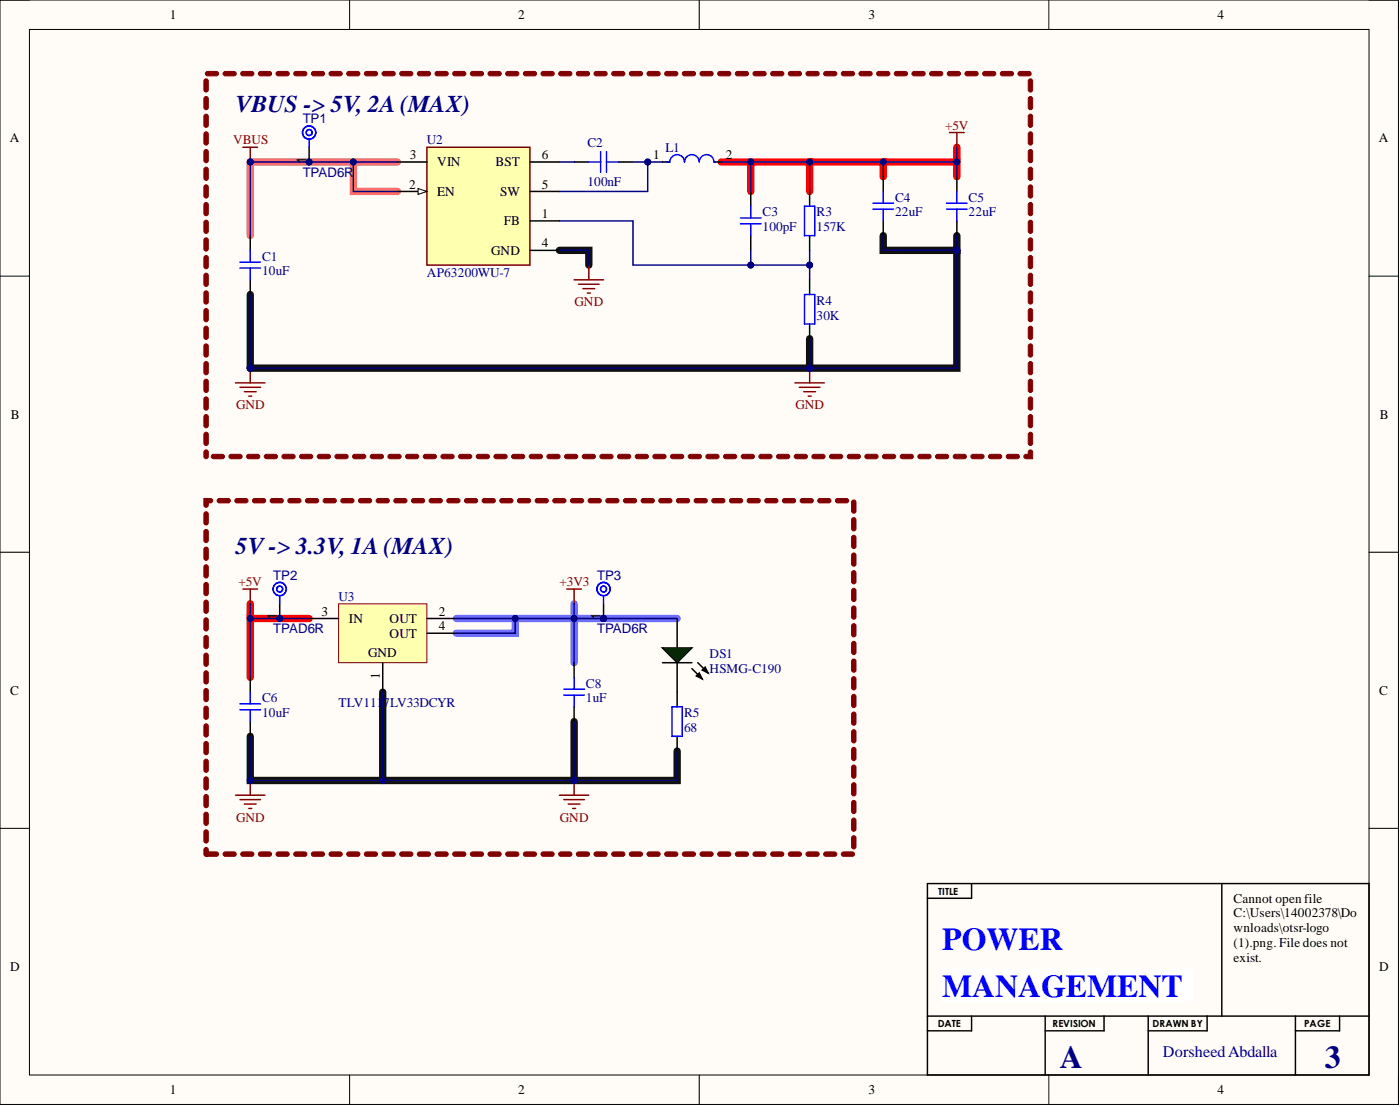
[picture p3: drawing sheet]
<svg xmlns="http://www.w3.org/2000/svg" width="241mm" height="190mm" viewBox="0 0 241 190" stroke-linecap="round" stroke-linejoin="round" font-family="sans-serif">
<defs><g id="words">
<g font-size="5.5" fill="#00f">
<text x="162.4" y="163.7">POWER</text>
<text x="162.4" y="171.8">MANAGEMENT</text>
</g>
<g font-size="5.5" fill="#000080">
<text x="182.7" y="184">A</text>
<text x="228.3" y="184">3</text>
</g>
<g font-size="4.1" fill="#000080">
<text x="40.6" y="19.4">VBUS -&gt; 5V,2A(MAX)</text>
<text x="40.6" y="95.5">5V-&gt; 3.3V,1A(MAX)</text>
</g>
<text font-size="2.8" fill="#000080" x="200.4" y="182">DorsheedAbdalla</text>
<g font-size="2.3">
<text x="29.3" y="3.3">1</text>
<text x="89.3" y="3.3">2</text>
<text x="149.7" y="3.3">3</text>
<text x="209.8" y="3.3">4</text>
<text x="1.7" y="24.5">A</text>
<text x="52.8" y="28.2" transform="rotate(-90 52.8 28.2)">1</text>
<text x="70.6" y="27.4">3</text>
<text x="75.4" y="28.7">VIN</text>
<text x="85.4" y="28.7">BST</text>
<text x="93.4" y="27.4">6</text>
<text x="112.6" y="27.4">1</text>
<text x="125.1" y="27.4">2</text>
<text x="237.7" y="24.5">A</text>
<text x="70.5" y="32.5">2</text>
<text x="75.4" y="33.7">EN</text>
<text x="86.2" y="33.7">SW</text>
<text x="93.4" y="32.5">5</text>
<text x="86.9" y="38.8">FB</text>
<text x="93.4" y="37.5">1</text>
<text x="84.7" y="43.9">GND</text>
<text x="93.4" y="42.6">4</text>
<text x="1.9" y="72.1">B</text>
<text x="237.8" y="72.1">B</text>
<text x="47.7" y="106.9" transform="rotate(-90 47.7 106.9)">1</text>
<text x="55.4" y="106">3</text>
<text x="60.1" y="107.3">IN</text>
<text x="67.2" y="107.3">OUT</text>
<text x="75.6" y="106">2</text>
<text x="103.5" y="106.9" transform="rotate(-90 103.5 106.9)">1</text>
<text x="63.4" y="113.1">GND</text>
<text x="67.2" y="109.8">OUT</text>
<text x="75.6" y="108.6">4</text>
<text x="1.8" y="119.6">C</text>
<text x="65.5" y="117" transform="rotate(-90 65.5 117)">1</text>
<text x="237.7" y="119.6">C</text>
<text x="212.6" y="155.5">Cannot open file</text>
<text x="212.6" y="158">C:\Users\14002378\Do</text>
<text x="212.6" y="160.6">wnloads\otsr-logo</text>
<text x="1.8" y="167.2">D</text>
<text x="212.6" y="163.1">(1).png. File does not</text>
<text x="212.6" y="165.6">exist.</text>
<text x="237.7" y="167.2">D</text>
<text x="29.3" y="188.5">1</text>
<text x="89.3" y="188.5">2</text>
<text x="149.7" y="188.5">3</text>
<text x="209.8" y="188.5">4</text>
</g>
<g font-size="2.3" fill="#000080">
<text x="52.2" y="21.2">TP1</text>
<text x="73.6" y="24.9">U2</text>
<text x="101.2" y="25.4">C2</text>
<text x="114.7" y="26.1">L1</text>
<text x="52.2" y="30.4">TPAD6R</text>
<text x="101.2" y="32">100nF</text>
<text x="154.3" y="34.8">C4</text>
<text x="166.9" y="34.8">C5</text>
<text x="131.4" y="37.3">C3</text>
<text x="131.4" y="39.8">100pF</text>
<text x="140.7" y="37.3">R3</text>
<text x="140.7" y="39.8">157K</text>
<text x="154.3" y="37.3">22uF</text>
<text x="166.9" y="37.3">22uF</text>
<text x="45.2" y="44.9">C1</text>
<text x="45.2" y="47.4">10uF</text>
<text x="73.6" y="47.7">AP63200WU-7</text>
<text x="140.7" y="52.5">R4</text>
<text x="140.7" y="55">30K</text>
<text x="47.1" y="99.9">TP2</text>
<text x="102.9" y="99.9">TP3</text>
<text x="58.4" y="103.5">U3</text>
<text x="47.1" y="109.1">TPAD6R</text>
<text x="102.9" y="109.1">TPAD6R</text>
<text x="122.3" y="113.4">DS1</text>
<text x="101" y="118.5">C8</text>
<text x="122.3" y="115.9">HSMG-C190</text>
<text x="45.2" y="121">C6</text>
<text x="45.2" y="123.5">10uF</text>
<text x="58.4" y="121.8">TLV111</text>
<text x="66.1" y="121.8">7LV33DCYR</text>
<text x="101" y="121">1uF</text>
<text x="117.9" y="123.5">R5</text>
<text x="117.9" y="126.1">68</text>
</g>
<g font-size="2.3" fill="#800000">
<text x="162.9" y="22.3">+5V</text>
<text x="40.2" y="24.9">VBUS</text>
<text x="99" y="52.8">GND</text>
<text x="40.7" y="70.5">GND</text>
<text x="137.1" y="70.5">GND</text>
<text x="41.1" y="101">+5V</text>
<text x="96.4" y="101">+3V3</text>
<text x="40.7" y="141.5">GND</text>
<text x="96.5" y="141.5">GND</text>
</g>
<g font-size="1.7">
<text x="161.7" y="154.1">TITLE</text>
<text x="161.6" y="177">DATE</text>
<text x="181.4" y="177">REVISION</text>
<text x="198.7" y="177">DRAWN BY</text>
<text x="224.8" y="177">PAGE</text>
</g>
</g></defs>
<path d="M0 0h241v190.2h-241z" fill-rule="evenodd" fill="#fffcf8"/>
<path d="M0 0h241v190.2h-241z" fill="none" stroke="#000" stroke-width=".17"/>
<path d="M5.1 5.1h230.9v180.1h-230.9z" fill-rule="evenodd" fill="#fffcf8"/>
<g fill="none" stroke="#000" stroke-width=".17">
<path d="M0 0h5.1M5.1 5.1h230.9v180.1h-230.9zM60.3 0v5.1M120.5 0v5.1M180.8 0v5.1M236 0h5v5.1M0 47.6h5.1M236 47.6h5M0 95.1h5.1M236 95.1h5M0 142.7h5.1M236 142.7h5"/>
<path d="M60.3 185.2v5M120.5 185.2v5M180.8 185.2v5M241 185.2v5"/>
</g>
<path d="M96.4 43.1h5.1v2.6M139.5 58.3v5.1M152.2 40.6v2.5h12.7v-2.5M164.9 43.1v20.3h-121.8v-12.7M66 119.2v15.2M43.1 126.8v7.6h55.9M99 124.3v10.1M116.7 129.4v5h-17.7" fill="none" stroke="#101010" stroke-width="1.3"/>
<path d="M78.7 106.5h38M88.8 106.5v2.6h-10.1M99 104v10.1" fill="none" stroke="#6e6eff" stroke-width="1.3"/>
<path d="M60.9 27.9v5.1h7.6M68.5 27.9h-25.4v12.7" fill="none" stroke="#ff6e6e" stroke-width="1.3"/>
<path d="M124.3 27.9h15.2v5.1M129.4 27.9v5.1M139.5 27.9h12.7v2.5M152.2 27.9h12.7v2.5M164.9 25.4v2.5M43.1 104v2.5M53.3 106.5h-10.2v10.2" fill="none" stroke="#f00" stroke-width="1.3"/>
<path d="M96.4 137h5.1M97.2 137.7h3.5M97.9 138.5h2.1M98.7 139.3h.5M99 134.4v2.6" fill="none" stroke="#800000" stroke-width=".25"/>
<circle cx="99" cy="134.4" r=".51" fill="#000080"/>
<circle cx="99" cy="134.4" r=".51" fill="none" stroke="#000080" stroke-width=".17"/>
<path d="M97.7 101.5h2.5M99 101.5v2.5" fill="none" stroke="#800000" stroke-width=".25"/>
<path d="M73.6 25.4h17.7v20.3h-17.7z" fill-rule="evenodd" fill="#ffffb0"/>
<path d="M73.6 25.4h17.7v20.3h-17.7z" fill="none" stroke="#800000" stroke-width=".25"/>
<path d="M68.5 33h5.1" fill="none" stroke="#000" stroke-width=".25"/>
<path d="M72.1 32.5l1.5 .5-1.5 .5z" fill="#f8fcff"/>
<path d="M72.1 32.5l1.5 .5-1.5 .5z" fill="none" stroke="#000" stroke-width=".17"/>
<path d="M68.5 27.9h5.1M91.3 27.9h5.1M91.3 38h5.1M91.3 33h5.1M91.3 43.1h5.1" fill="none" stroke="#000" stroke-width=".25"/>
<path d="M137 65.9h5.1M137.8 66.7h3.5M138.5 67.5h2.1M139.3 68.2h.5M139.5 63.4v2.5" fill="none" stroke="#800000" stroke-width=".25"/>
<circle cx="139.5" cy="63.4" r=".51" fill="#000080"/>
<circle cx="139.5" cy="63.4" r=".51" fill="none" stroke="#000080" stroke-width=".17"/>
<path d="M40.6 65.9h5.1M41.4 66.7h3.5M42.1 67.5h2M42.9 68.2h.5M43.1 63.4v2.5" fill="none" stroke="#800000" stroke-width=".25"/>
<circle cx="43.1" cy="63.4" r=".51" fill="#000080"/>
<circle cx="43.1" cy="63.4" r=".51" fill="none" stroke="#000080" stroke-width=".17"/>
<path d="M41.9 25.4h2.5M43.1 25.4v2.5M163.6 22.8h2.6M164.9 22.8v2.6" fill="none" stroke="#800000" stroke-width=".25"/>
<circle cx="43.1" cy="27.9" r=".51" fill="#000080"/>
<circle cx="43.1" cy="27.9" r=".51" fill="none" stroke="#000080" stroke-width=".17"/>
<path d="M99 48.2h5M99.7 49h3.6M100.5 49.7h2M101.2 50.5h.5M101.5 45.7v2.5" fill="none" stroke="#800000" stroke-width=".25"/>
<path d="M159.8 152.2h76.2v33h-76.2zM167.5 152.2v2.5h-7.7M210.6 152.2v22.8M159.8 175h76.2M167.5 175v2.6h-7.7M180.1 175v10.2M190.3 175v2.6h-10.2M197.9 175v10.2M208.1 175v2.6h-10.2M223.3 175v10.2M230.9 175v2.6h-7.6" fill="none" stroke="#000" stroke-width=".25"/>
<path d="M162.4 166.9h43.1v5.6h-43.1z" fill-rule="evenodd" fill="#fff"/>
<path d="M162.4 166.9h43.1v5.6h-43.1z" fill="none" stroke="#fff" stroke-width=".17"/>
<path d="M99 27.9h2.5M106.6 27.9h2.5M129.4 33v2.5M139.5 33v2.5M129.4 40.6v2.5M139.5 40.6v2.5M139.5 48.2v2.5M139.5 55.8v2.5" fill="none" stroke="#000" stroke-width=".25"/>
<path d="M101.5 27.9h2M103.5 26.1v3.6M104.5 26.1v3.6M104.5 27.9h2.1M127.6 37.5h3.6M127.6 38.6h3.6M129.4 35.5v2M129.4 38.6v2M138.7 35.5h1.7v5.1h-1.7zM138.7 50.7h1.7v5.1h-1.7z" fill="none" stroke="#00f" stroke-width=".25"/>
<path d="M41.9 101.5h2.5M43.1 101.5v2.5M40.6 137h5.1M41.4 137.7h3.5M42.1 138.5h2M42.9 139.3h.5M43.1 134.4v2.6" fill="none" stroke="#800000" stroke-width=".25"/>
<circle cx="43.1" cy="134.4" r=".51" fill="#000080"/>
<circle cx="43.1" cy="134.4" r=".51" fill="none" stroke="#000080" stroke-width=".17"/>
<g fill="#800000" stroke="#800000" stroke-width=".17">
<path d="M35.2 77.7a.38 .38 0 0 1 .4-.2 .38 .38 0 0 1 .3 .4v.7a.38 .38 0 0 1-.4 .4 .38 .38 0 0 1-.4-.4zM35.2 74.6a.38 .38 0 0 1 .4-.1 .38 .38 0 0 1 .3 .3v1.5a.38 .38 0 0 1-.4 .4 .38 .38 0 0 1-.4-.4zM35.2 71.6a.38 .38 0 0 1 .4-.2 .38 .38 0 0 1 .3 .4v1.5a.38 .38 0 0 1-.4 .4 .38 .38 0 0 1-.4-.4zM35.2 68.6a.38 .38 0 0 1 .4-.2 .38 .38 0 0 1 .3 .3v1.6a.38 .38 0 0 1-.4 .3 .38 .38 0 0 1-.4-.3zM35.2 65.5a.38 .38 0 0 1 .4-.2 .38 .38 0 0 1 .3 .4v1.5a.38 .38 0 0 1-.4 .4 .38 .38 0 0 1-.4-.4zM35.2 62.5a.38 .38 0 0 1 .4-.2 .38 .38 0 0 1 .3 .4v1.5a.38 .38 0 0 1-.4 .4 .38 .38 0 0 1-.4-.4zM35.2 59.4a.38 .38 0 0 1 .4-.2 .38 .38 0 0 1 .3 .4v1.5a.38 .38 0 0 1-.4 .4 .38 .38 0 0 1-.4-.4zM35.2 56.4a.38 .38 0 0 1 .4-.2 .38 .38 0 0 1 .3 .4v1.5a.38 .38 0 0 1-.4 .4 .38 .38 0 0 1-.4-.4zM35.2 53.3a.38 .38 0 0 1 .4-.1 .38 .38 0 0 1 .3 .3v1.5a.38 .38 0 0 1-.4 .4 .38 .38 0 0 1-.4-.4zM35.2 50.3a.38 .38 0 0 1 .4-.2 .38 .38 0 0 1 .3 .4v1.5a.38 .38 0 0 1-.4 .4 .38 .38 0 0 1-.4-.4zM35.2 47.2a.38 .38 0 0 1 .4-.1 .38 .38 0 0 1 .3 .3v1.6a.38 .38 0 0 1-.4 .3 .38 .38 0 0 1-.4-.3zM35.2 44.2a.38 .38 0 0 1 .4-.2 .38 .38 0 0 1 .3 .4v1.5a.38 .38 0 0 1-.4 .4 .38 .38 0 0 1-.4-.4zM35.2 41.2a.38 .38 0 0 1 .4-.2 .38 .38 0 0 1 .3 .3v1.6a.38 .38 0 0 1-.4 .3 .38 .38 0 0 1-.4-.3zM35.2 38.1a.38 .38 0 0 1 .4-.2 .38 .38 0 0 1 .3 .4v1.5a.38 .38 0 0 1-.4 .4 .38 .38 0 0 1-.4-.4zM35.2 35.1a.38 .38 0 0 1 .4-.2 .38 .38 0 0 1 .3 .4v1.5a.38 .38 0 0 1-.4 .4 .38 .38 0 0 1-.4-.4zM35.2 32a.38 .38 0 0 1 .4-.2 .38 .38 0 0 1 .3 .4v1.5a.38 .38 0 0 1-.4 .4 .38 .38 0 0 1-.4-.4zM35.2 29a.38 .38 0 0 1 .4-.2 .38 .38 0 0 1 .3 .4v1.5a.38 .38 0 0 1-.4 .4 .38 .38 0 0 1-.4-.4zM35.2 25.9a.38 .38 0 0 1 .4-.1 .38 .38 0 0 1 .3 .3v1.5a.38 .38 0 0 1-.4 .4 .38 .38 0 0 1-.4-.4zM35.2 22.9a.38 .38 0 0 1 .4-.2 .38 .38 0 0 1 .3 .4v1.5a.38 .38 0 0 1-.4 .4 .38 .38 0 0 1-.4-.4zM35.2 19.9a.38 .38 0 0 1 .4-.2 .38 .38 0 0 1 .3 .3v1.6a.38 .38 0 0 1-.4 .3 .38 .38 0 0 1-.4-.3zM35.2 16.8a.38 .38 0 0 1 .4-.2 .38 .38 0 0 1 .3 .4v1.5a.38 .38 0 0 1-.4 .4 .38 .38 0 0 1-.4-.4zM35.2 13.8a.38 .38 0 0 1 .4-.2 .38 .38 0 0 1 .3 .4v1.5a.38 .38 0 0 1-.4 .4 .38 .38 0 0 1-.4-.4zM35.4 12.5l.4-.2h1.5a.38 .38 0 0 1 .4 .4 .38 .38 0 0 1-.4 .4h-1.5a.38 .38 0 0 1-.4-.6zM38.5 12.5l.3-.2h1.5a.38 .38 0 0 1 .4 .4 .38 .38 0 0 1-.4 .4h-1.5a.38 .38 0 0 1-.3-.6zM41.5 12.5l.4-.2h1.5a.38 .38 0 0 1 .4 .4 .38 .38 0 0 1-.4 .4h-1.5a.38 .38 0 0 1-.4-.6zM44.6 12.5l.3-.2h1.5a.38 .38 0 0 1 .4 .4 .38 .38 0 0 1-.4 .4h-1.5a.38 .38 0 0 1-.3-.6zM47.6 12.5l.4-.2h1.5a.38 .38 0 0 1 .4 .4 .38 .38 0 0 1-.4 .4h-1.5a.38 .38 0 0 1-.4-.6zM50.7 12.5l.3-.2h1.5a.38 .38 0 0 1 .4 .4 .38 .38 0 0 1-.4 .4h-1.5a.38 .38 0 0 1-.3-.6zM53.7 12.5l.3-.2h1.6a.38 .38 0 0 1 .3 .4 .38 .38 0 0 1-.3 .4h-1.6a.38 .38 0 0 1-.3-.6zM56.8 12.5l.3-.2h1.5a.38 .38 0 0 1 .4 .4 .38 .38 0 0 1-.4 .4h-1.5a.38 .38 0 0 1-.3-.6zM59.8 12.5l.3-.2h1.6a.38 .38 0 0 1 .3 .4 .38 .38 0 0 1-.3 .4h-1.6a.38 .38 0 0 1-.3-.6zM62.8 12.5l.4-.2h1.5a.38 .38 0 0 1 .4 .4 .38 .38 0 0 1-.4 .4h-1.5a.38 .38 0 0 1-.4-.6zM65.9 12.5l.3-.2h1.5a.38 .38 0 0 1 .4 .4 .38 .38 0 0 1-.4 .4h-1.5a.38 .38 0 0 1-.3-.6zM68.9 12.5l.4-.2h1.5a.38 .38 0 0 1 .4 .4 .38 .38 0 0 1-.4 .4h-1.5a.38 .38 0 0 1-.4-.6zM72 12.5l.3-.2h1.5a.38 .38 0 0 1 .4 .4 .38 .38 0 0 1-.4 .4h-1.5a.38 .38 0 0 1-.3-.6zM75 12.5l.4-.2h1.5a.38 .38 0 0 1 .4 .4 .38 .38 0 0 1-.4 .4h-1.5a.38 .38 0 0 1-.4-.6zM78.1 12.5l.3-.2h1.5a.38 .38 0 0 1 .4 .4 .38 .38 0 0 1-.4 .4h-1.5a.38 .38 0 0 1-.3-.6zM81.1 12.5l.3-.2h1.6a.38 .38 0 0 1 .3 .4 .38 .38 0 0 1-.3 .4h-1.6a.38 .38 0 0 1-.3-.6zM84.2 12.5l.3-.2h1.5a.38 .38 0 0 1 .4 .4 .38 .38 0 0 1-.4 .4h-1.5a.38 .38 0 0 1-.3-.6zM87.2 12.5l.3-.2h1.6a.38 .38 0 0 1 .3 .4 .38 .38 0 0 1-.3 .4h-1.6a.38 .38 0 0 1-.3-.6zM90.3 12.5l.3-.2h1.5a.38 .38 0 0 1 .4 .4 .38 .38 0 0 1-.4 .4h-1.5a.38 .38 0 0 1-.3-.6zM93.3 12.5l.3-.2h1.5a.38 .38 0 0 1 .4 .4 .38 .38 0 0 1-.4 .4h-1.5a.38 .38 0 0 1-.3-.6zM96.3 12.5l.4-.2h1.5a.38 .38 0 0 1 .4 .4 .38 .38 0 0 1-.4 .4h-1.5a.38 .38 0 0 1-.4-.6zM99.4 12.5l.3-.2h1.5a.38 .38 0 0 1 .4 .4 .38 .38 0 0 1-.4 .4h-1.5a.38 .38 0 0 1-.3-.6zM102.4 12.5l.4-.2h1.5a.38 .38 0 0 1 .4 .4 .38 .38 0 0 1-.4 .4h-1.5a.38 .38 0 0 1-.4-.6zM105.5 12.5l.3-.2h1.5a.38 .38 0 0 1 .4 .4 .38 .38 0 0 1-.4 .4h-1.5a.38 .38 0 0 1-.3-.6zM108.5 12.5l.3-.2h1.6a.38 .38 0 0 1 .3 .4 .38 .38 0 0 1-.3 .4h-1.6a.38 .38 0 0 1-.3-.6zM111.6 12.5l.3-.2h1.5a.38 .38 0 0 1 .4 .4 .38 .38 0 0 1-.4 .4h-1.5a.38 .38 0 0 1-.3-.6zM114.6 12.5l.3-.2h1.6a.38 .38 0 0 1 .3 .4 .38 .38 0 0 1-.3 .4h-1.6a.38 .38 0 0 1-.3-.6zM117.7 12.5l.3-.2h1.5a.38 .38 0 0 1 .4 .4 .38 .38 0 0 1-.4 .4h-1.5a.38 .38 0 0 1-.3-.6zM120.7 12.5l.3-.2h1.5a.38 .38 0 0 1 .4 .4 .38 .38 0 0 1-.4 .4h-1.5a.38 .38 0 0 1-.3-.6zM123.7 12.5l.4-.2h1.5a.38 .38 0 0 1 .4 .4 .38 .38 0 0 1-.4 .4h-1.5a.38 .38 0 0 1-.4-.6zM126.8 12.5l.3-.2h1.5a.38 .38 0 0 1 .4 .4 .38 .38 0 0 1-.4 .4h-1.5a.38 .38 0 0 1-.3-.6zM129.8 12.5l.4-.2h1.5a.38 .38 0 0 1 .4 .4 .38 .38 0 0 1-.4 .4h-1.5a.38 .38 0 0 1-.4-.6zM132.9 12.5l.3-.2h1.5a.38 .38 0 0 1 .4 .4 .38 .38 0 0 1-.4 .4h-1.5a.38 .38 0 0 1-.3-.6zM135.9 12.5l.3-.2h1.6a.38 .38 0 0 1 .4 .4 .38 .38 0 0 1-.4 .4h-1.6a.38 .38 0 0 1-.3-.6zM139 12.5l.3-.2h1.5a.38 .38 0 0 1 .4 .4 .38 .38 0 0 1-.4 .4h-1.5a.38 .38 0 0 1-.3-.6zM142 12.5l.3-.2h1.6a.38 .38 0 0 1 .3 .4 .38 .38 0 0 1-.3 .4h-1.6a.38 .38 0 0 1-.3-.6zM145.1 12.5l.3-.2h1.5a.38 .38 0 0 1 .4 .4 .38 .38 0 0 1-.4 .4h-1.5a.38 .38 0 0 1-.3-.6zM148.1 12.5l.3-.2h1.5a.38 .38 0 0 1 .4 .4 .38 .38 0 0 1-.4 .4h-1.5a.38 .38 0 0 1-.3-.6zM151.1 12.5l.4-.2h1.5a.38 .38 0 0 1 .4 .4 .38 .38 0 0 1-.4 .4h-1.5a.38 .38 0 0 1-.4-.6zM154.2 12.5l.3-.2h1.5a.38 .38 0 0 1 .4 .4 .38 .38 0 0 1-.4 .4h-1.5a.38 .38 0 0 1-.3-.6zM157.2 12.5l.4-.2h1.5a.38 .38 0 0 1 .4 .4 .38 .38 0 0 1-.4 .4h-1.5a.38 .38 0 0 1-.4-.6zM160.3 12.5l.3-.2h1.5a.38 .38 0 0 1 .4 .4 .38 .38 0 0 1-.4 .4h-1.5a.38 .38 0 0 1-.3-.6zM163.3 12.5l.3-.2h1.6a.38 .38 0 0 1 .4 .4 .38 .38 0 0 1-.4 .4h-1.6a.38 .38 0 0 1-.3-.6zM166.4 12.5l.3-.2h1.5a.38 .38 0 0 1 .4 .4 .38 .38 0 0 1-.4 .4h-1.5a.38 .38 0 0 1-.3-.6zM169.4 12.5l.3-.2h1.6a.38 .38 0 0 1 .3 .4 .38 .38 0 0 1-.3 .4h-1.6a.38 .38 0 0 1-.3-.6zM172.5 12.5l.3-.2h1.5a.38 .38 0 0 1 .4 .4 .38 .38 0 0 1-.4 .4h-1.5a.38 .38 0 0 1-.3-.6zM175.5 12.5l.3-.2h1.6a.38 .38 0 0 1 .3 .4 .38 .38 0 0 1-.3 .4h-1.6a.38 .38 0 0 1-.3-.6zM177.3 13.8a.38 .38 0 0 1 .4-.2 .38 .38 0 0 1 .3 .4v1.5a.38 .38 0 0 1-.4 .4 .38 .38 0 0 1-.4-.4zM177.3 16.8a.38 .38 0 0 1 .4-.2 .38 .38 0 0 1 .3 .4v1.5a.38 .38 0 0 1-.4 .4 .38 .38 0 0 1-.4-.4zM177.3 19.9a.38 .38 0 0 1 .4-.2 .38 .38 0 0 1 .3 .3v1.6a.38 .38 0 0 1-.4 .3 .38 .38 0 0 1-.4-.3zM177.3 22.9a.38 .38 0 0 1 .4-.2 .38 .38 0 0 1 .3 .4v1.5a.38 .38 0 0 1-.4 .4 .38 .38 0 0 1-.4-.4zM177.3 25.9a.38 .38 0 0 1 .4-.1 .38 .38 0 0 1 .3 .3v1.5a.38 .38 0 0 1-.4 .4 .38 .38 0 0 1-.4-.4zM177.3 29a.38 .38 0 0 1 .4-.2 .38 .38 0 0 1 .3 .4v1.5a.38 .38 0 0 1-.4 .4 .38 .38 0 0 1-.4-.4zM177.3 32a.38 .38 0 0 1 .4-.2 .38 .38 0 0 1 .3 .4v1.5a.38 .38 0 0 1-.4 .4 .38 .38 0 0 1-.4-.4zM177.3 35.1a.38 .38 0 0 1 .4-.2 .38 .38 0 0 1 .3 .4v1.5a.38 .38 0 0 1-.4 .4 .38 .38 0 0 1-.4-.4zM177.3 38.1a.38 .38 0 0 1 .4-.2 .38 .38 0 0 1 .3 .4v1.5a.38 .38 0 0 1-.4 .4 .38 .38 0 0 1-.4-.4zM177.3 41.2a.38 .38 0 0 1 .4-.2 .38 .38 0 0 1 .3 .3v1.6a.38 .38 0 0 1-.4 .3 .38 .38 0 0 1-.4-.3zM177.3 44.2a.38 .38 0 0 1 .4-.2 .38 .38 0 0 1 .3 .4v1.5a.38 .38 0 0 1-.4 .4 .38 .38 0 0 1-.4-.4zM177.3 47.2a.38 .38 0 0 1 .4-.1 .38 .38 0 0 1 .3 .3v1.6a.38 .38 0 0 1-.4 .3 .38 .38 0 0 1-.4-.3zM177.3 50.3a.38 .38 0 0 1 .4-.2 .38 .38 0 0 1 .3 .4v1.5a.38 .38 0 0 1-.4 .4 .38 .38 0 0 1-.4-.4zM177.3 53.3a.38 .38 0 0 1 .4-.1 .38 .38 0 0 1 .3 .3v1.5a.38 .38 0 0 1-.4 .4 .38 .38 0 0 1-.4-.4zM177.3 56.4a.38 .38 0 0 1 .4-.2 .38 .38 0 0 1 .3 .4v1.5a.38 .38 0 0 1-.4 .4 .38 .38 0 0 1-.4-.4zM177.3 59.4a.38 .38 0 0 1 .4-.2 .38 .38 0 0 1 .3 .4v1.5a.38 .38 0 0 1-.4 .4 .38 .38 0 0 1-.4-.4zM177.3 62.5a.38 .38 0 0 1 .4-.2 .38 .38 0 0 1 .3 .4v1.5a.38 .38 0 0 1-.4 .4 .38 .38 0 0 1-.4-.4zM177.3 65.5a.38 .38 0 0 1 .4-.2 .38 .38 0 0 1 .3 .4v1.5a.38 .38 0 0 1-.4 .4 .38 .38 0 0 1-.4-.4zM177.3 68.6a.38 .38 0 0 1 .4-.2 .38 .38 0 0 1 .3 .3v1.6a.38 .38 0 0 1-.4 .3 .38 .38 0 0 1-.4-.3zM177.3 71.6a.38 .38 0 0 1 .4-.2 .38 .38 0 0 1 .3 .4v1.5a.38 .38 0 0 1-.4 .4 .38 .38 0 0 1-.4-.4zM177.3 74.6a.38 .38 0 0 1 .4-.1 .38 .38 0 0 1 .3 .3v1.5a.38 .38 0 0 1-.4 .4 .38 .38 0 0 1-.4-.4zM176.5 78.4l.3-.1h.8l-.4 .3v-.7a.38 .38 0 0 1 .4-.4 .38 .38 0 0 1 .4 .4v1.1h-1.2a.38 .38 0 0 1-.3-.6zM173.5 78.4l.3-.1h1.5a.38 .38 0 0 1 .4 .3 .38 .38 0 0 1-.4 .4h-1.5a.38 .38 0 0 1-.3-.6zM170.4 78.4l.4-.1h1.5a.38 .38 0 0 1 .4 .3 .38 .38 0 0 1-.4 .4h-1.5a.38 .38 0 0 1-.4-.6zM167.4 78.4l.3-.1h1.5a.38 .38 0 0 1 .4 .3 .38 .38 0 0 1-.4 .4h-1.5a.38 .38 0 0 1-.3-.6zM164.3 78.4l.4-.1h1.5a.38 .38 0 0 1 .4 .3 .38 .38 0 0 1-.4 .4h-1.5a.38 .38 0 0 1-.4-.6zM161.3 78.4l.3-.1h1.5a.38 .38 0 0 1 .4 .3 .38 .38 0 0 1-.4 .4h-1.5a.38 .38 0 0 1-.3-.6zM158.2 78.4l.4-.1h1.5a.38 .38 0 0 1 .4 .3 .38 .38 0 0 1-.4 .4h-1.5a.38 .38 0 0 1-.4-.6zM155.2 78.4l.3-.1h1.6a.38 .38 0 0 1 .3 .3 .38 .38 0 0 1-.3 .4h-1.6a.38 .38 0 0 1-.3-.6zM152.2 78.4l.3-.1h1.5a.38 .38 0 0 1 .4 .3 .38 .38 0 0 1-.4 .4h-1.5a.38 .38 0 0 1-.3-.6zM149.1 78.4l.3-.1h1.6a.38 .38 0 0 1 .3 .3 .38 .38 0 0 1-.3 .4h-1.6a.38 .38 0 0 1-.3-.6zM146.1 78.4l.3-.1h1.5a.38 .38 0 0 1 .4 .3 .38 .38 0 0 1-.4 .4h-1.5a.38 .38 0 0 1-.3-.6zM143 78.4l.4-.1h1.5a.38 .38 0 0 1 .4 .3 .38 .38 0 0 1-.4 .4h-1.5a.38 .38 0 0 1-.4-.6zM140 78.4l.3-.1h1.5a.38 .38 0 0 1 .4 .3 .38 .38 0 0 1-.4 .4h-1.5a.38 .38 0 0 1-.3-.6zM136.9 78.4l.4-.1h1.5a.38 .38 0 0 1 .4 .3 .38 .38 0 0 1-.4 .4h-1.5a.38 .38 0 0 1-.4-.6zM133.9 78.4l.3-.1h1.5a.38 .38 0 0 1 .4 .3 .38 .38 0 0 1-.4 .4h-1.5a.38 .38 0 0 1-.3-.6zM130.8 78.4l.4-.1h1.5a.38 .38 0 0 1 .4 .3 .38 .38 0 0 1-.4 .4h-1.5a.38 .38 0 0 1-.4-.6zM127.8 78.4l.3-.1h1.6a.38 .38 0 0 1 .3 .3 .38 .38 0 0 1-.3 .4h-1.6a.38 .38 0 0 1-.3-.6zM124.8 78.4l.3-.1h1.5a.38 .38 0 0 1 .4 .3 .38 .38 0 0 1-.4 .4h-1.5a.38 .38 0 0 1-.3-.6zM121.7 78.4l.3-.1h1.6a.38 .38 0 0 1 .3 .3 .38 .38 0 0 1-.3 .4h-1.6a.38 .38 0 0 1-.3-.6zM118.7 78.4l.3-.1h1.5a.38 .38 0 0 1 .4 .3 .38 .38 0 0 1-.4 .4h-1.5a.38 .38 0 0 1-.3-.6zM115.6 78.4l.4-.1h1.5a.38 .38 0 0 1 .4 .3 .38 .38 0 0 1-.4 .4h-1.5a.38 .38 0 0 1-.4-.6zM112.6 78.4l.3-.1h1.5a.38 .38 0 0 1 .4 .3 .38 .38 0 0 1-.4 .4h-1.5a.38 .38 0 0 1-.3-.6zM109.5 78.4l.4-.1h1.5a.38 .38 0 0 1 .4 .3 .38 .38 0 0 1-.4 .4h-1.5a.38 .38 0 0 1-.4-.6zM106.5 78.4l.3-.1h1.5a.38 .38 0 0 1 .4 .3 .38 .38 0 0 1-.4 .4h-1.5a.38 .38 0 0 1-.3-.6zM103.4 78.4l.4-.1h1.5a.38 .38 0 0 1 .4 .3 .38 .38 0 0 1-.4 .4h-1.5a.38 .38 0 0 1-.4-.6zM100.4 78.4l.3-.1h1.5a.38 .38 0 0 1 .4 .3 .38 .38 0 0 1-.4 .4h-1.5a.38 .38 0 0 1-.3-.6zM97.4 78.4l.3-.1h1.5a.38 .38 0 0 1 .4 .3 .38 .38 0 0 1-.4 .4h-1.5a.38 .38 0 0 1-.3-.6zM94.3 78.4l.3-.1h1.6a.38 .38 0 0 1 .3 .3 .38 .38 0 0 1-.3 .4h-1.6a.38 .38 0 0 1-.3-.6zM91.3 78.4l.3-.1h1.5a.38 .38 0 0 1 .4 .3 .38 .38 0 0 1-.4 .4h-1.5a.38 .38 0 0 1-.3-.6zM88.2 78.4l.3-.1h1.6a.38 .38 0 0 1 .4 .3 .38 .38 0 0 1-.4 .4h-1.6a.38 .38 0 0 1-.3-.6zM85.2 78.4l.3-.1h1.5a.38 .38 0 0 1 .4 .3 .38 .38 0 0 1-.4 .4h-1.5a.38 .38 0 0 1-.3-.6zM82.1 78.4l.4-.1h1.5a.38 .38 0 0 1 .4 .3 .38 .38 0 0 1-.4 .4h-1.5a.38 .38 0 0 1-.4-.6zM79.1 78.4l.3-.1h1.5a.38 .38 0 0 1 .4 .3 .38 .38 0 0 1-.4 .4h-1.5a.38 .38 0 0 1-.3-.6zM76 78.4l.4-.1h1.5a.38 .38 0 0 1 .4 .3 .38 .38 0 0 1-.4 .4h-1.5a.38 .38 0 0 1-.4-.6zM73 78.4l.3-.1h1.5a.38 .38 0 0 1 .4 .3 .38 .38 0 0 1-.4 .4h-1.5a.38 .38 0 0 1-.3-.6zM70 78.4l.3-.1h1.5a.38 .38 0 0 1 .4 .3 .38 .38 0 0 1-.4 .4h-1.5a.38 .38 0 0 1-.3-.6zM66.9 78.4l.3-.1h1.6a.38 .38 0 0 1 .3 .3 .38 .38 0 0 1-.3 .4h-1.6a.38 .38 0 0 1-.3-.6zM63.9 78.4l.3-.1h1.5a.38 .38 0 0 1 .4 .3 .38 .38 0 0 1-.4 .4h-1.5a.38 .38 0 0 1-.3-.6zM60.8 78.4l.3-.1h1.6a.38 .38 0 0 1 .3 .3 .38 .38 0 0 1-.3 .4h-1.6a.38 .38 0 0 1-.3-.6zM57.8 78.4l.3-.1h1.5a.38 .38 0 0 1 .4 .3 .38 .38 0 0 1-.4 .4h-1.5a.38 .38 0 0 1-.3-.6zM54.7 78.4l.4-.1h1.5a.38 .38 0 0 1 .4 .3 .38 .38 0 0 1-.4 .4h-1.5a.38 .38 0 0 1-.4-.6zM51.7 78.4l.3-.1h1.5a.38 .38 0 0 1 .4 .3 .38 .38 0 0 1-.4 .4h-1.5a.38 .38 0 0 1-.3-.6zM48.6 78.4l.4-.1h1.5a.38 .38 0 0 1 .4 .3 .38 .38 0 0 1-.4 .4h-1.5a.38 .38 0 0 1-.4-.6zM45.6 78.4l.3-.1h1.5a.38 .38 0 0 1 .4 .3 .38 .38 0 0 1-.4 .4h-1.5a.38 .38 0 0 1-.3-.6zM42.6 78.4l.3-.1h1.5a.38 .38 0 0 1 .4 .3 .38 .38 0 0 1-.4 .4h-1.5a.38 .38 0 0 1-.3-.6zM39.5 78.4l.3-.1h1.6a.38 .38 0 0 1 .3 .3 .38 .38 0 0 1-.3 .4h-1.6a.38 .38 0 0 1-.3-.6zM36.5 78.4l.3-.1h1.5a.38 .38 0 0 1 .4 .3 .38 .38 0 0 1-.4 .4h-1.5a.38 .38 0 0 1-.3-.6z"/>
<path d="M35.2 146.2a.38 .38 0 0 1 .4-.2 .38 .38 0 0 1 .3 .4v.7a.38 .38 0 0 1-.4 .4 .38 .38 0 0 1-.4-.4zM35.2 143.1a.38 .38 0 0 1 .4-.2 .38 .38 0 0 1 .3 .4v1.5a.38 .38 0 0 1-.4 .4 .38 .38 0 0 1-.4-.4zM35.2 140.1a.38 .38 0 0 1 .4-.2 .38 .38 0 0 1 .3 .4v1.5a.38 .38 0 0 1-.4 .4 .38 .38 0 0 1-.4-.4zM35.2 137a.38 .38 0 0 1 .4-.1 .38 .38 0 0 1 .3 .3v1.5a.38 .38 0 0 1-.4 .4 .38 .38 0 0 1-.4-.4zM35.2 134a.38 .38 0 0 1 .4-.2 .38 .38 0 0 1 .3 .4v1.5a.38 .38 0 0 1-.4 .4 .38 .38 0 0 1-.4-.4zM35.2 130.9a.38 .38 0 0 1 .4-.1 .38 .38 0 0 1 .3 .3v1.6a.38 .38 0 0 1-.4 .3 .38 .38 0 0 1-.4-.3zM35.2 127.9a.38 .38 0 0 1 .4-.2 .38 .38 0 0 1 .3 .4v1.5a.38 .38 0 0 1-.4 .4 .38 .38 0 0 1-.4-.4zM35.2 124.9a.38 .38 0 0 1 .4-.2 .38 .38 0 0 1 .3 .3v1.6a.38 .38 0 0 1-.4 .4 .38 .38 0 0 1-.4-.4zM35.2 121.8a.38 .38 0 0 1 .4-.2 .38 .38 0 0 1 .3 .4v1.5a.38 .38 0 0 1-.4 .4 .38 .38 0 0 1-.4-.4zM35.2 118.8a.38 .38 0 0 1 .4-.2 .38 .38 0 0 1 .3 .4v1.5a.38 .38 0 0 1-.4 .4 .38 .38 0 0 1-.4-.4zM35.2 115.7a.38 .38 0 0 1 .4-.2 .38 .38 0 0 1 .3 .4v1.5a.38 .38 0 0 1-.4 .4 .38 .38 0 0 1-.4-.4zM35.2 112.7a.38 .38 0 0 1 .4-.2 .38 .38 0 0 1 .3 .4v1.5a.38 .38 0 0 1-.4 .4 .38 .38 0 0 1-.4-.4zM35.2 109.6a.38 .38 0 0 1 .4-.1 .38 .38 0 0 1 .3 .3v1.6a.38 .38 0 0 1-.4 .3 .38 .38 0 0 1-.4-.3zM35.2 106.6a.38 .38 0 0 1 .4-.2 .38 .38 0 0 1 .3 .4v1.5a.38 .38 0 0 1-.4 .4 .38 .38 0 0 1-.4-.4zM35.2 103.6a.38 .38 0 0 1 .4-.2 .38 .38 0 0 1 .3 .3v1.6a.38 .38 0 0 1-.4 .3 .38 .38 0 0 1-.4-.3zM35.2 100.5a.38 .38 0 0 1 .4-.2 .38 .38 0 0 1 .3 .4v1.5a.38 .38 0 0 1-.4 .4 .38 .38 0 0 1-.4-.4zM35.2 97.5a.38 .38 0 0 1 .4-.2 .38 .38 0 0 1 .3 .4v1.5a.38 .38 0 0 1-.4 .4 .38 .38 0 0 1-.4-.4zM35.2 94.4a.38 .38 0 0 1 .4-.2 .38 .38 0 0 1 .3 .4v1.5a.38 .38 0 0 1-.4 .4 .38 .38 0 0 1-.4-.4zM35.2 91.4a.38 .38 0 0 1 .4-.2 .38 .38 0 0 1 .3 .4v1.5a.38 .38 0 0 1-.4 .4 .38 .38 0 0 1-.4-.4zM35.2 88.3a.38 .38 0 0 1 .4-.1 .38 .38 0 0 1 .3 .3v1.5a.38 .38 0 0 1-.4 .4 .38 .38 0 0 1-.4-.4zM35.1 85.9h1.2a.38 .38 0 0 1 .4 .3 .38 .38 0 0 1-.4 .4h-.8l.4-.4v.8a.38 .38 0 0 1-.4 .4 .38 .38 0 0 1-.4-.4zM37.5 86.1l.3-.2h1.5a.38 .38 0 0 1 .4 .3 .38 .38 0 0 1-.4 .4h-1.5a.38 .38 0 0 1-.3-.5zM40.5 86.1l.3-.2h1.6a.38 .38 0 0 1 .4 .3 .38 .38 0 0 1-.4 .4h-1.6a.38 .38 0 0 1-.3-.5zM43.6 86.1l.3-.2h1.5a.38 .38 0 0 1 .4 .3 .38 .38 0 0 1-.4 .4h-1.5a.38 .38 0 0 1-.3-.5zM46.6 86.1l.3-.2h1.6a.38 .38 0 0 1 .3 .3 .38 .38 0 0 1-.3 .4h-1.6a.38 .38 0 0 1-.3-.5zM49.7 86.1l.3-.2h1.5a.38 .38 0 0 1 .4 .3 .38 .38 0 0 1-.4 .4h-1.5a.38 .38 0 0 1-.3-.5zM52.7 86.1l.3-.2h1.5a.38 .38 0 0 1 .4 .3 .38 .38 0 0 1-.4 .4h-1.5a.38 .38 0 0 1-.3-.5zM55.7 86.1l.4-.2h1.5a.38 .38 0 0 1 .4 .3 .38 .38 0 0 1-.4 .4h-1.5a.38 .38 0 0 1-.4-.5zM58.8 86.1l.3-.2h1.5a.38 .38 0 0 1 .4 .3 .38 .38 0 0 1-.4 .4h-1.5a.38 .38 0 0 1-.3-.5zM61.8 86.1l.4-.2h1.5a.38 .38 0 0 1 .4 .3 .38 .38 0 0 1-.4 .4h-1.5a.38 .38 0 0 1-.4-.5zM64.9 86.1l.3-.2h1.5a.38 .38 0 0 1 .4 .3 .38 .38 0 0 1-.4 .4h-1.5a.38 .38 0 0 1-.3-.5zM67.9 86.1l.4-.2h1.5a.38 .38 0 0 1 .4 .3 .38 .38 0 0 1-.4 .4h-1.5a.38 .38 0 0 1-.4-.5zM71 86.1l.3-.2h1.5a.38 .38 0 0 1 .4 .3 .38 .38 0 0 1-.4 .4h-1.5a.38 .38 0 0 1-.3-.5zM74 86.1l.3-.2h1.6a.38 .38 0 0 1 .3 .3 .38 .38 0 0 1-.3 .4h-1.6a.38 .38 0 0 1-.3-.5zM77.1 86.1l.3-.2h1.5a.38 .38 0 0 1 .4 .3 .38 .38 0 0 1-.4 .4h-1.5a.38 .38 0 0 1-.3-.5zM80.1 86.1l.3-.2h1.6a.38 .38 0 0 1 .3 .3 .38 .38 0 0 1-.3 .4h-1.6a.38 .38 0 0 1-.3-.5zM83.1 86.1l.4-.2h1.5a.38 .38 0 0 1 .4 .3 .38 .38 0 0 1-.4 .4h-1.5a.38 .38 0 0 1-.4-.5zM86.2 86.1l.3-.2h1.5a.38 .38 0 0 1 .4 .3 .38 .38 0 0 1-.4 .4h-1.5a.38 .38 0 0 1-.3-.5zM89.2 86.1l.4-.2h1.5a.38 .38 0 0 1 .4 .3 .38 .38 0 0 1-.4 .4h-1.5a.38 .38 0 0 1-.4-.5zM92.3 86.1l.3-.2h1.5a.38 .38 0 0 1 .4 .3 .38 .38 0 0 1-.4 .4h-1.5a.38 .38 0 0 1-.3-.5zM95.3 86.1l.4-.2h1.5a.38 .38 0 0 1 .4 .3 .38 .38 0 0 1-.4 .4h-1.5a.38 .38 0 0 1-.4-.5zM98.4 86.1l.3-.2h1.5a.38 .38 0 0 1 .4 .3 .38 .38 0 0 1-.4 .4h-1.5a.38 .38 0 0 1-.3-.5zM101.4 86.1l.3-.2h1.6a.38 .38 0 0 1 .3 .3 .38 .38 0 0 1-.3 .4h-1.6a.38 .38 0 0 1-.3-.5zM104.5 86.1l.3-.2h1.5a.38 .38 0 0 1 .4 .3 .38 .38 0 0 1-.4 .4h-1.5a.38 .38 0 0 1-.3-.5zM107.5 86.1l.3-.2h1.6a.38 .38 0 0 1 .3 .3 .38 .38 0 0 1-.3 .4h-1.6a.38 .38 0 0 1-.3-.5zM110.5 86.1l.4-.2h1.5a.38 .38 0 0 1 .4 .3 .38 .38 0 0 1-.4 .4h-1.5a.38 .38 0 0 1-.4-.5zM113.6 86.1l.3-.2h1.5a.38 .38 0 0 1 .4 .3 .38 .38 0 0 1-.4 .4h-1.5a.38 .38 0 0 1-.3-.5zM116.6 86.1l.4-.2h1.5a.38 .38 0 0 1 .4 .3 .38 .38 0 0 1-.4 .4h-1.5a.38 .38 0 0 1-.4-.5zM119.7 86.1l.3-.2h1.5a.38 .38 0 0 1 .4 .3 .38 .38 0 0 1-.4 .4h-1.5a.38 .38 0 0 1-.3-.5zM122.7 86.1l.4-.2h1.5a.38 .38 0 0 1 .4 .3 .38 .38 0 0 1-.4 .4h-1.5a.38 .38 0 0 1-.4-.5zM125.8 86.1l.3-.2h1.5a.38 .38 0 0 1 .4 .3 .38 .38 0 0 1-.4 .4h-1.5a.38 .38 0 0 1-.3-.5zM128.8 86.1l.3-.2h1.6a.38 .38 0 0 1 .3 .3 .38 .38 0 0 1-.3 .4h-1.6a.38 .38 0 0 1-.3-.5zM131.9 86.1l.3-.2h1.5a.38 .38 0 0 1 .4 .3 .38 .38 0 0 1-.4 .4h-1.5a.38 .38 0 0 1-.3-.5zM134.9 86.1l.3-.2h1.6a.38 .38 0 0 1 .3 .3 .38 .38 0 0 1-.3 .4h-1.6a.38 .38 0 0 1-.3-.5zM138 86.1l.3-.2h1.5a.38 .38 0 0 1 .4 .3 .38 .38 0 0 1-.4 .4h-1.5a.38 .38 0 0 1-.3-.5zM141 86.1l.3-.2h1.5a.38 .38 0 0 1 .4 .3 .38 .38 0 0 1-.4 .4h-1.5a.38 .38 0 0 1-.3-.5zM144 86.1l.4-.2h1.5a.38 .38 0 0 1 .4 .3 .38 .38 0 0 1-.4 .4h-1.5a.38 .38 0 0 1-.4-.5zM146.8 86.3a.38 .38 0 0 1 .5-.2 .38 .38 0 0 1 .2 .4v1.5a.38 .38 0 0 1-.3 .4 .38 .38 0 0 1-.4-.4zM146.8 89.3a.38 .38 0 0 1 .5-.1 .38 .38 0 0 1 .2 .3v1.6a.38 .38 0 0 1-.3 .3 .38 .38 0 0 1-.4-.3zM146.8 92.4a.38 .38 0 0 1 .5-.2 .38 .38 0 0 1 .2 .4v1.5a.38 .38 0 0 1-.3 .4 .38 .38 0 0 1-.4-.4zM146.8 95.4a.38 .38 0 0 1 .5-.1 .38 .38 0 0 1 .2 .3v1.5a.38 .38 0 0 1-.3 .4 .38 .38 0 0 1-.4-.4zM146.8 98.5a.38 .38 0 0 1 .5-.2 .38 .38 0 0 1 .2 .4v1.5a.38 .38 0 0 1-.3 .4 .38 .38 0 0 1-.4-.4zM146.8 101.5a.38 .38 0 0 1 .5-.2 .38 .38 0 0 1 .2 .4v1.5a.38 .38 0 0 1-.3 .4 .38 .38 0 0 1-.4-.4zM146.8 104.6a.38 .38 0 0 1 .5-.2 .38 .38 0 0 1 .2 .4v1.5a.38 .38 0 0 1-.3 .4 .38 .38 0 0 1-.4-.4zM146.8 107.6a.38 .38 0 0 1 .5-.2 .38 .38 0 0 1 .2 .4v1.5a.38 .38 0 0 1-.3 .4 .38 .38 0 0 1-.4-.4zM146.8 110.7a.38 .38 0 0 1 .5-.2 .38 .38 0 0 1 .2 .3v1.6a.38 .38 0 0 1-.3 .3 .38 .38 0 0 1-.4-.3zM146.8 113.7a.38 .38 0 0 1 .5-.2 .38 .38 0 0 1 .2 .4v1.5a.38 .38 0 0 1-.3 .4 .38 .38 0 0 1-.4-.4zM146.8 116.7a.38 .38 0 0 1 .5-.1 .38 .38 0 0 1 .2 .3v1.6a.38 .38 0 0 1-.3 .3 .38 .38 0 0 1-.4-.3zM146.8 119.8a.38 .38 0 0 1 .5-.2 .38 .38 0 0 1 .2 .4v1.5a.38 .38 0 0 1-.3 .4 .38 .38 0 0 1-.4-.4zM146.8 122.8a.38 .38 0 0 1 .5-.1 .38 .38 0 0 1 .2 .3v1.5a.38 .38 0 0 1-.3 .4 .38 .38 0 0 1-.4-.4zM146.8 125.9a.38 .38 0 0 1 .5-.2 .38 .38 0 0 1 .2 .4v1.5a.38 .38 0 0 1-.3 .4 .38 .38 0 0 1-.4-.4zM146.8 128.9a.38 .38 0 0 1 .5-.2 .38 .38 0 0 1 .2 .4v1.5a.38 .38 0 0 1-.3 .4 .38 .38 0 0 1-.4-.4zM146.8 132a.38 .38 0 0 1 .5-.2 .38 .38 0 0 1 .2 .4v1.5a.38 .38 0 0 1-.3 .4 .38 .38 0 0 1-.4-.4zM146.8 135a.38 .38 0 0 1 .5-.2 .38 .38 0 0 1 .2 .4v1.5a.38 .38 0 0 1-.3 .4 .38 .38 0 0 1-.4-.4zM146.8 138a.38 .38 0 0 1 .5-.1 .38 .38 0 0 1 .2 .3v1.6a.38 .38 0 0 1-.3 .3 .38 .38 0 0 1-.4-.3zM146.8 141.1a.38 .38 0 0 1 .5-.2 .38 .38 0 0 1 .2 .4v1.5a.38 .38 0 0 1-.3 .4 .38 .38 0 0 1-.4-.4zM146.8 144.1a.38 .38 0 0 1 .5-.1 .38 .38 0 0 1 .2 .3v1.5a.38 .38 0 0 1-.3 .4 .38 .38 0 0 1-.4-.4zM145.1 146.9l.3-.2h1.5a.38 .38 0 0 1 .4 .4 .38 .38 0 0 1-.4 .4h-1.5a.38 .38 0 0 1-.3-.6zM142 146.9l.3-.2h1.6a.38 .38 0 0 1 .3 .4 .38 .38 0 0 1-.3 .4h-1.6a.38 .38 0 0 1-.3-.6zM139 146.9l.3-.2h1.5a.38 .38 0 0 1 .4 .4 .38 .38 0 0 1-.4 .4h-1.5a.38 .38 0 0 1-.3-.6zM135.9 146.9l.3-.2h1.6a.38 .38 0 0 1 .4 .4 .38 .38 0 0 1-.4 .4h-1.6a.38 .38 0 0 1-.3-.6zM132.9 146.9l.3-.2h1.5a.38 .38 0 0 1 .4 .4 .38 .38 0 0 1-.4 .4h-1.5a.38 .38 0 0 1-.3-.6zM129.8 146.9l.4-.2h1.5a.38 .38 0 0 1 .4 .4 .38 .38 0 0 1-.4 .4h-1.5a.38 .38 0 0 1-.4-.6zM126.8 146.9l.3-.2h1.5a.38 .38 0 0 1 .4 .4 .38 .38 0 0 1-.4 .4h-1.5a.38 .38 0 0 1-.3-.6zM123.7 146.9l.4-.2h1.5a.38 .38 0 0 1 .4 .4 .38 .38 0 0 1-.4 .4h-1.5a.38 .38 0 0 1-.4-.6zM120.7 146.9l.3-.2h1.5a.38 .38 0 0 1 .4 .4 .38 .38 0 0 1-.4 .4h-1.5a.38 .38 0 0 1-.3-.6zM117.7 146.9l.3-.2h1.5a.38 .38 0 0 1 .4 .4 .38 .38 0 0 1-.4 .4h-1.5a.38 .38 0 0 1-.3-.6zM114.6 146.9l.3-.2h1.6a.38 .38 0 0 1 .3 .4 .38 .38 0 0 1-.3 .4h-1.6a.38 .38 0 0 1-.3-.6zM111.6 146.9l.3-.2h1.5a.38 .38 0 0 1 .4 .4 .38 .38 0 0 1-.4 .4h-1.5a.38 .38 0 0 1-.3-.6zM108.5 146.9l.3-.2h1.6a.38 .38 0 0 1 .3 .4 .38 .38 0 0 1-.3 .4h-1.6a.38 .38 0 0 1-.3-.6zM105.5 146.9l.3-.2h1.5a.38 .38 0 0 1 .4 .4 .38 .38 0 0 1-.4 .4h-1.5a.38 .38 0 0 1-.3-.6zM102.4 146.9l.4-.2h1.5a.38 .38 0 0 1 .4 .4 .38 .38 0 0 1-.4 .4h-1.5a.38 .38 0 0 1-.4-.6zM99.4 146.9l.3-.2h1.5a.38 .38 0 0 1 .4 .4 .38 .38 0 0 1-.4 .4h-1.5a.38 .38 0 0 1-.3-.6zM96.3 146.9l.4-.2h1.5a.38 .38 0 0 1 .4 .4 .38 .38 0 0 1-.4 .4h-1.5a.38 .38 0 0 1-.4-.6zM93.3 146.9l.3-.2h1.5a.38 .38 0 0 1 .4 .4 .38 .38 0 0 1-.4 .4h-1.5a.38 .38 0 0 1-.3-.6zM90.3 146.9l.3-.2h1.5a.38 .38 0 0 1 .4 .4 .38 .38 0 0 1-.4 .4h-1.5a.38 .38 0 0 1-.3-.6zM87.2 146.9l.3-.2h1.6a.38 .38 0 0 1 .3 .4 .38 .38 0 0 1-.3 .4h-1.6a.38 .38 0 0 1-.3-.6zM84.2 146.9l.3-.2h1.5a.38 .38 0 0 1 .4 .4 .38 .38 0 0 1-.4 .4h-1.5a.38 .38 0 0 1-.3-.6zM81.1 146.9l.3-.2h1.6a.38 .38 0 0 1 .3 .4 .38 .38 0 0 1-.3 .4h-1.6a.38 .38 0 0 1-.3-.6zM78.1 146.9l.3-.2h1.5a.38 .38 0 0 1 .4 .4 .38 .38 0 0 1-.4 .4h-1.5a.38 .38 0 0 1-.3-.6zM75 146.9l.4-.2h1.5a.38 .38 0 0 1 .4 .4 .38 .38 0 0 1-.4 .4h-1.5a.38 .38 0 0 1-.4-.6zM72 146.9l.3-.2h1.5a.38 .38 0 0 1 .4 .4 .38 .38 0 0 1-.4 .4h-1.5a.38 .38 0 0 1-.3-.6zM68.9 146.9l.4-.2h1.5a.38 .38 0 0 1 .4 .4 .38 .38 0 0 1-.4 .4h-1.5a.38 .38 0 0 1-.4-.6zM65.9 146.9l.3-.2h1.5a.38 .38 0 0 1 .4 .4 .38 .38 0 0 1-.4 .4h-1.5a.38 .38 0 0 1-.3-.6zM62.8 146.9l.4-.2h1.5a.38 .38 0 0 1 .4 .4 .38 .38 0 0 1-.4 .4h-1.5a.38 .38 0 0 1-.4-.6zM59.8 146.9l.3-.2h1.6a.38 .38 0 0 1 .3 .4 .38 .38 0 0 1-.3 .4h-1.6a.38 .38 0 0 1-.3-.6zM56.8 146.9l.3-.2h1.5a.38 .38 0 0 1 .4 .4 .38 .38 0 0 1-.4 .4h-1.5a.38 .38 0 0 1-.3-.6zM53.7 146.9l.3-.2h1.6a.38 .38 0 0 1 .3 .4 .38 .38 0 0 1-.3 .4h-1.6a.38 .38 0 0 1-.3-.6zM50.7 146.9l.3-.2h1.5a.38 .38 0 0 1 .4 .4 .38 .38 0 0 1-.4 .4h-1.5a.38 .38 0 0 1-.3-.6zM47.6 146.9l.4-.2h1.5a.38 .38 0 0 1 .4 .4 .38 .38 0 0 1-.4 .4h-1.5a.38 .38 0 0 1-.4-.6zM44.6 146.9l.3-.2h1.5a.38 .38 0 0 1 .4 .4 .38 .38 0 0 1-.4 .4h-1.5a.38 .38 0 0 1-.3-.6zM41.5 146.9l.4-.2h1.5a.38 .38 0 0 1 .4 .4 .38 .38 0 0 1-.4 .4h-1.5a.38 .38 0 0 1-.4-.6zM38.5 146.9l.3-.2h1.5a.38 .38 0 0 1 .4 .4 .38 .38 0 0 1-.4 .4h-1.5a.38 .38 0 0 1-.3-.6zM35.4 146.9l.4-.2h1.5a.38 .38 0 0 1 .4 .4 .38 .38 0 0 1-.4 .4h-1.5a.38 .38 0 0 1-.4-.6z"/>
</g>
<circle cx="53.3" cy="27.9" r=".51" fill="#000080"/>
<circle cx="53.3" cy="27.9" r=".51" fill="none" stroke="#000080" stroke-width=".17"/>
<path d="M53.3 25.4v2.5" fill="none" stroke="#000" stroke-width=".25"/>
<circle cx="53.3" cy="27.9" r=".51" fill="#000080"/>
<circle cx="53.3" cy="27.9" r=".51" fill="none" stroke="#000080" stroke-width=".17"/>
<g fill="none" stroke="#00f" stroke-width=".25">
<path d="M53.3 24.1v1.3"/>
<circle cx="53.3" cy="22.8" r=".51"/>
<circle cx="53.3" cy="22.8" r="1.14"/>
</g>
<circle cx="48.2" cy="106.5" r=".51" fill="#000080"/>
<circle cx="48.2" cy="106.5" r=".51" fill="none" stroke="#000080" stroke-width=".17"/>
<path d="M48.2 104v2.5" fill="none" stroke="#000" stroke-width=".25"/>
<circle cx="48.2" cy="106.5" r=".51" fill="#000080"/>
<circle cx="48.2" cy="106.5" r=".51" fill="none" stroke="#000080" stroke-width=".17"/>
<g fill="none" stroke="#00f" stroke-width=".25">
<path d="M48.2 102.7v1.3"/>
<circle cx="48.2" cy="101.5" r=".51"/>
<circle cx="48.2" cy="101.5" r="1.14"/>
</g>
<circle cx="104" cy="106.5" r=".51" fill="#000080"/>
<circle cx="104" cy="106.5" r=".51" fill="none" stroke="#000080" stroke-width=".17"/>
<path d="M104 104v2.5" fill="none" stroke="#000" stroke-width=".25"/>
<circle cx="104" cy="106.5" r=".51" fill="#000080"/>
<circle cx="104" cy="106.5" r=".51" fill="none" stroke="#000080" stroke-width=".17"/>
<g fill="none" stroke="#00f" stroke-width=".25">
<path d="M114.9 27.9h.5a1.27 1.27 0 0 1 1.3-1.3 1.27 1.27 0 0 1 1.3 1.3 1.27 1.27 0 0 1 1.2-1.3 1.27 1.27 0 0 1 1.3 1.3 1.27 1.27 0 0 1 1.3-1.3 1.27 1.27 0 0 1 1.3 1.3h.2M150.5 36h3.5M150.5 35h3.5M152.2 33v2M152.2 36v2M163.1 36h3.6M163.1 35h3.6M164.9 33v2M164.9 36v2M41.4 46.2h3.5M41.4 45.2h3.5M43.1 43.1v2.1"/>
<path d="M43.1 46.2v2M43.1 119.2v2M97.2 119.7h3.5M97.2 118.7h3.5M99 116.7v2M99 119.7v2.1M104 102.7v1.3M41.4 122.3h3.5M41.4 121.2h3.5M43.1 122.3v2"/>
<circle cx="104" cy="101.5" r=".51"/>
<circle cx="104" cy="101.5" r="1.14"/>
</g>
<path d="M114.2 27.9h1.2M123.1 27.9h1.2M152.2 30.4v2.6M152.2 38v2.6M164.9 30.4v2.6M164.9 38v2.6M43.1 40.6v2.5M43.1 48.2v2.5M43.1 116.7v2.5M99 114.1v2.6M43.1 124.3v2.5M99 121.8v2.5" fill="none" stroke="#000" stroke-width=".25"/>
<path d="M58.4 104h15.2v10.1h-15.2z" fill-rule="evenodd" fill="#ffffb0"/>
<path d="M58.4 104h15.2v10.1h-15.2z" fill="none" stroke="#800000" stroke-width=".17"/>
<path d="M53.3 106.5h5.1M66 114.1v5.1M73.6 106.5h5.1M73.6 109.1h5.1M116.7 106.5v5.1M116.7 114.1v5.1" fill="none" stroke="#000" stroke-width=".25"/>
<path d="M114.2 111.6h5l-2.5 2.5z" fill="#00bf00"/>
<path d="M114.2 111.6h5l-2.5 2.5zM114.2 114.1h5M116.7 119.2v2.6M119.2 115.2l1.8 1.7M120 116.4l.5-.5 .5 1zM120.3 114.1l1.7 1.8M121 115.4l.5-.5 .5 1zM116.7 126.8v2.6" fill="none" stroke="#000" stroke-width=".25"/>
<path d="M120 116.4l.5-.5 .5 1zM121 115.4l.5-.5 .5 1z" fill="#000"/>
<path d="M115.8 121.8h1.8v5h-1.8z" fill="none" stroke="#00f" stroke-width=".25"/>
<path d="M99 124.3v10.1" fill="none" stroke="#000080" stroke-width=".25"/>
<circle cx="99" cy="134.4" r=".51" fill="#000080"/>
<circle cx="99" cy="134.4" r=".51" fill="none" stroke="#000080" stroke-width=".17"/>
<path d="M99 104v2.5" fill="none" stroke="#000080" stroke-width=".25"/>
<circle cx="99" cy="106.5" r=".51" fill="#000080"/>
<circle cx="99" cy="106.5" r=".51" fill="none" stroke="#000080" stroke-width=".17"/>
<path d="M43.1 27.9v12.7" fill="none" stroke="#000080" stroke-width=".25"/>
<circle cx="43.1" cy="27.9" r=".51" fill="#000080"/>
<circle cx="43.1" cy="27.9" r=".51" fill="none" stroke="#000080" stroke-width=".17"/>
<path d="M43.1 50.7v12.7" fill="none" stroke="#000080" stroke-width=".25"/>
<circle cx="43.1" cy="63.4" r=".51" fill="#000080"/>
<circle cx="43.1" cy="63.4" r=".51" fill="none" stroke="#000080" stroke-width=".17"/>
<path d="M96.4 27.9h2.6M139.5 43.1v2.6" fill="none" stroke="#000080" stroke-width=".25"/>
<circle cx="139.5" cy="45.7" r=".51" fill="#000080"/>
<circle cx="139.5" cy="45.7" r=".51" fill="none" stroke="#000080" stroke-width=".17"/>
<path d="M139.5 27.9h12.7v2.5" fill="none" stroke="#000080" stroke-width=".25"/>
<circle cx="139.5" cy="27.9" r=".51" fill="#000080"/>
<circle cx="139.5" cy="27.9" r=".51" fill="none" stroke="#000080" stroke-width=".17"/>
<circle cx="152.2" cy="27.9" r=".51" fill="#000080"/>
<circle cx="152.2" cy="27.9" r=".51" fill="none" stroke="#000080" stroke-width=".17"/>
<path d="M152.2 27.9h12.7v2.5" fill="none" stroke="#000080" stroke-width=".25"/>
<circle cx="164.9" cy="27.9" r=".51" fill="#000080"/>
<circle cx="164.9" cy="27.9" r=".51" fill="none" stroke="#000080" stroke-width=".17"/>
<circle cx="152.2" cy="27.9" r=".51" fill="#000080"/>
<circle cx="152.2" cy="27.9" r=".51" fill="none" stroke="#000080" stroke-width=".17"/>
<path d="M152.2 40.6v2.5h12.7v-2.5" fill="none" stroke="#000080" stroke-width=".25"/>
<circle cx="164.9" cy="43.1" r=".51" fill="#000080"/>
<circle cx="164.9" cy="43.1" r=".51" fill="none" stroke="#000080" stroke-width=".17"/>
<path d="M139.5 58.3v5.1" fill="none" stroke="#000080" stroke-width=".25"/>
<circle cx="139.5" cy="63.4" r=".51" fill="#000080"/>
<circle cx="139.5" cy="63.4" r=".51" fill="none" stroke="#000080" stroke-width=".17"/>
<path d="M164.9 25.4v2.5" fill="none" stroke="#000080" stroke-width=".25"/>
<circle cx="164.9" cy="27.9" r=".51" fill="#000080"/>
<circle cx="164.9" cy="27.9" r=".51" fill="none" stroke="#000080" stroke-width=".17"/>
<path d="M60.9 27.9v5.1h7.6" fill="none" stroke="#000080" stroke-width=".25"/>
<circle cx="60.9" cy="27.9" r=".51" fill="#000080"/>
<circle cx="60.9" cy="27.9" r=".51" fill="none" stroke="#000080" stroke-width=".17"/>
<path d="M129.4 27.9v5.1M96.4 43.1h5.1v2.6" fill="none" stroke="#000080" stroke-width=".25"/>
<circle cx="129.4" cy="27.9" r=".51" fill="#000080"/>
<circle cx="129.4" cy="27.9" r=".51" fill="none" stroke="#000080" stroke-width=".17"/>
<path d="M129.4 43.1v2.6" fill="none" stroke="#000080" stroke-width=".25"/>
<circle cx="129.4" cy="45.7" r=".51" fill="#000080"/>
<circle cx="129.4" cy="45.7" r=".51" fill="none" stroke="#000080" stroke-width=".17"/>
<path d="M99 106.5v7.6" fill="none" stroke="#000080" stroke-width=".25"/>
<circle cx="99" cy="106.5" r=".51" fill="#000080"/>
<circle cx="99" cy="106.5" r=".51" fill="none" stroke="#000080" stroke-width=".17"/>
<path d="M53.3 106.5h-10.2v10.2" fill="none" stroke="#000080" stroke-width=".25"/>
<circle cx="48.2" cy="106.5" r=".51" fill="#000080"/>
<circle cx="48.2" cy="106.5" r=".51" fill="none" stroke="#000080" stroke-width=".17"/>
<circle cx="43.1" cy="106.5" r=".51" fill="#000080"/>
<circle cx="43.1" cy="106.5" r=".51" fill="none" stroke="#000080" stroke-width=".17"/>
<path d="M88.8 106.5v2.6h-10.1" fill="none" stroke="#000080" stroke-width=".25"/>
<circle cx="88.8" cy="106.5" r=".51" fill="#000080"/>
<circle cx="88.8" cy="106.5" r=".51" fill="none" stroke="#000080" stroke-width=".17"/>
<path d="M43.1 104v2.5" fill="none" stroke="#000080" stroke-width=".25"/>
<circle cx="43.1" cy="106.5" r=".51" fill="#000080"/>
<circle cx="43.1" cy="106.5" r=".51" fill="none" stroke="#000080" stroke-width=".17"/>
<path d="M66 119.2v15.2" fill="none" stroke="#000080" stroke-width=".25"/>
<circle cx="66" cy="134.4" r=".51" fill="#000080"/>
<circle cx="66" cy="134.4" r=".51" fill="none" stroke="#000080" stroke-width=".17"/>
<path d="M164.9 43.1v20.3h-121.8" fill="none" stroke="#000080" stroke-width=".25"/>
<circle cx="43.1" cy="63.4" r=".51" fill="#000080"/>
<circle cx="43.1" cy="63.4" r=".51" fill="none" stroke="#000080" stroke-width=".17"/>
<circle cx="139.5" cy="63.4" r=".51" fill="#000080"/>
<circle cx="139.5" cy="63.4" r=".51" fill="none" stroke="#000080" stroke-width=".17"/>
<circle cx="164.9" cy="43.1" r=".51" fill="#000080"/>
<circle cx="164.9" cy="43.1" r=".51" fill="none" stroke="#000080" stroke-width=".17"/>
<path d="M43.1 27.9h25.4" fill="none" stroke="#000080" stroke-width=".25"/>
<circle cx="43.1" cy="27.9" r=".51" fill="#000080"/>
<circle cx="43.1" cy="27.9" r=".51" fill="none" stroke="#000080" stroke-width=".17"/>
<circle cx="53.3" cy="27.9" r=".51" fill="#000080"/>
<circle cx="53.3" cy="27.9" r=".51" fill="none" stroke="#000080" stroke-width=".17"/>
<circle cx="60.9" cy="27.9" r=".51" fill="#000080"/>
<circle cx="60.9" cy="27.9" r=".51" fill="none" stroke="#000080" stroke-width=".17"/>
<path d="M43.1 126.8v7.6h55.9" fill="none" stroke="#000080" stroke-width=".25"/>
<circle cx="43.1" cy="134.4" r=".51" fill="#000080"/>
<circle cx="43.1" cy="134.4" r=".51" fill="none" stroke="#000080" stroke-width=".17"/>
<circle cx="66" cy="134.4" r=".51" fill="#000080"/>
<circle cx="66" cy="134.4" r=".51" fill="none" stroke="#000080" stroke-width=".17"/>
<circle cx="99" cy="134.4" r=".51" fill="#000080"/>
<circle cx="99" cy="134.4" r=".51" fill="none" stroke="#000080" stroke-width=".17"/>
<path d="M78.7 106.5h25.3" fill="none" stroke="#000080" stroke-width=".25"/>
<circle cx="88.8" cy="106.5" r=".51" fill="#000080"/>
<circle cx="88.8" cy="106.5" r=".51" fill="none" stroke="#000080" stroke-width=".17"/>
<circle cx="99" cy="106.5" r=".51" fill="#000080"/>
<circle cx="99" cy="106.5" r=".51" fill="none" stroke="#000080" stroke-width=".17"/>
<circle cx="104" cy="106.5" r=".51" fill="#000080"/>
<circle cx="104" cy="106.5" r=".51" fill="none" stroke="#000080" stroke-width=".17"/>
<path d="M96.4 38h12.7v7.7h30.4v2.5" fill="none" stroke="#000080" stroke-width=".25"/>
<circle cx="129.4" cy="45.7" r=".51" fill="#000080"/>
<circle cx="129.4" cy="45.7" r=".51" fill="none" stroke="#000080" stroke-width=".17"/>
<circle cx="139.5" cy="45.7" r=".51" fill="#000080"/>
<circle cx="139.5" cy="45.7" r=".51" fill="none" stroke="#000080" stroke-width=".17"/>
<path d="M109.1 27.9h2.5v5.1h-15.2" fill="none" stroke="#000080" stroke-width=".25"/>
<circle cx="111.6" cy="27.9" r=".51" fill="#000080"/>
<circle cx="111.6" cy="27.9" r=".51" fill="none" stroke="#000080" stroke-width=".17"/>
<path d="M111.6 27.9h2.6" fill="none" stroke="#000080" stroke-width=".25"/>
<circle cx="111.6" cy="27.9" r=".51" fill="#000080"/>
<circle cx="111.6" cy="27.9" r=".51" fill="none" stroke="#000080" stroke-width=".17"/>
<path d="M124.3 27.9h15.2v5.1" fill="none" stroke="#000080" stroke-width=".25"/>
<circle cx="139.5" cy="27.9" r=".51" fill="#000080"/>
<circle cx="139.5" cy="27.9" r=".51" fill="none" stroke="#000080" stroke-width=".17"/>
<circle cx="129.4" cy="27.9" r=".51" fill="#000080"/>
<circle cx="129.4" cy="27.9" r=".51" fill="none" stroke="#000080" stroke-width=".17"/>
<path d="M104 106.5h12.7" fill="none" stroke="#000080" stroke-width=".25"/>
<circle cx="104" cy="106.5" r=".51" fill="#000080"/>
<circle cx="104" cy="106.5" r=".51" fill="none" stroke="#000080" stroke-width=".17"/>
<path d="M116.7 129.4v5h-17.7" fill="none" stroke="#000080" stroke-width=".25"/>
<circle cx="99" cy="134.4" r=".51" fill="#000080"/>
<circle cx="99" cy="134.4" r=".51" fill="none" stroke="#000080" stroke-width=".17"/>
<use href="#words"/>
</svg>
